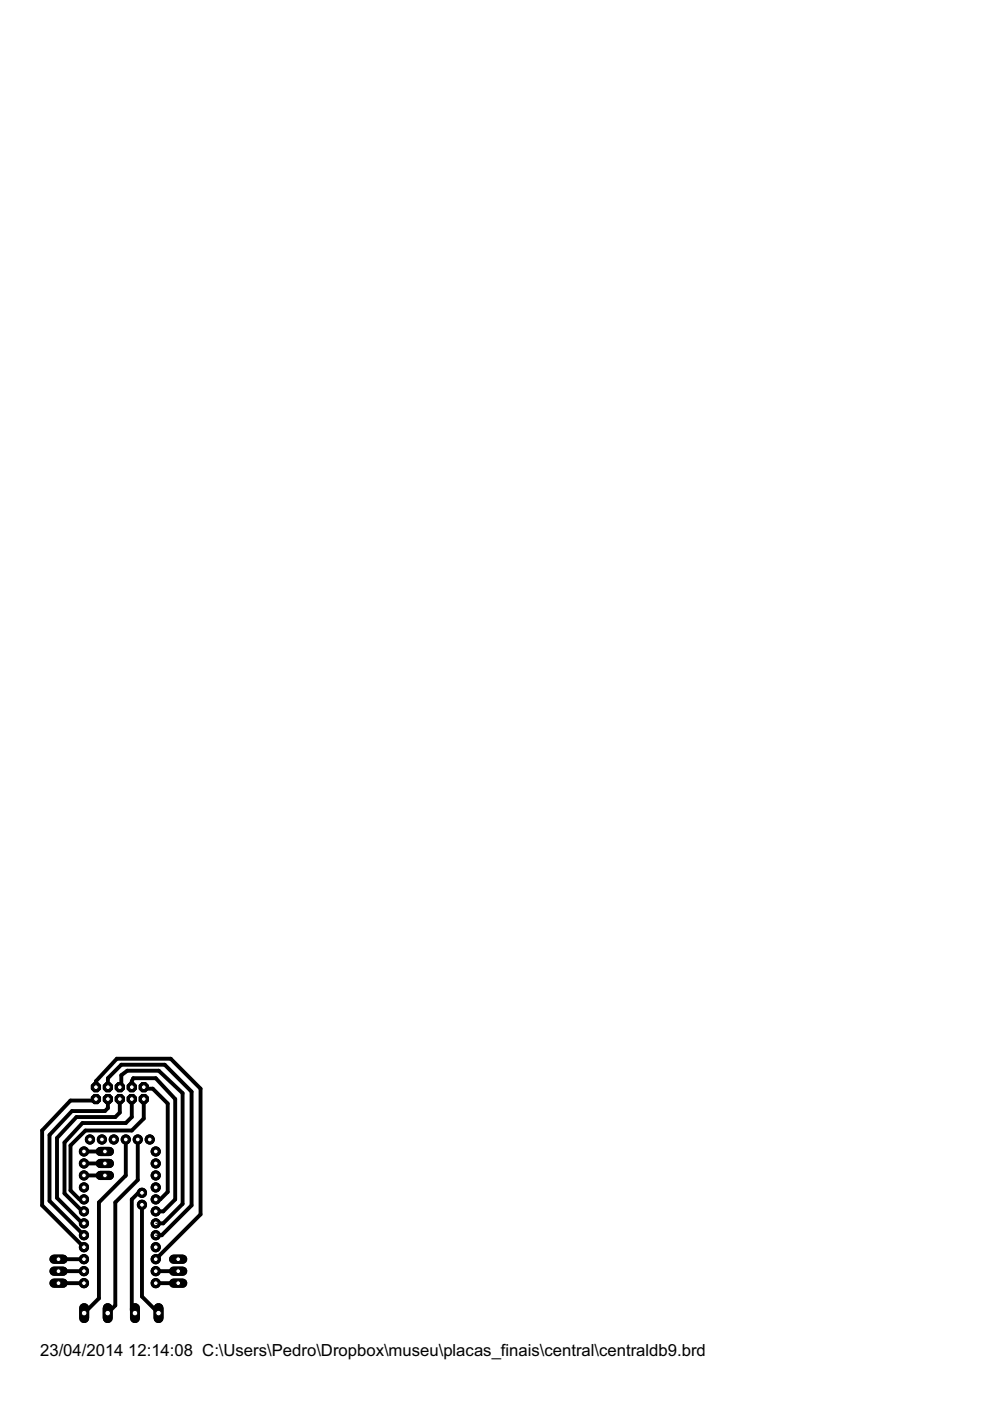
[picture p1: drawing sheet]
<svg xmlns="http://www.w3.org/2000/svg" width="210mm" height="297mm" viewBox="0 0 210 297" stroke-linecap="round" stroke-linejoin="round" font-family="sans-serif">
<defs><g id="words">
<g font-size="4">
<text x="8.5" y="287.5">23/04/2014</text>
<text x="27.2" y="287.5">12:14:08 C:\Users\Pedro\Dropbox\museu\placas_finais\central\centraldb9.brd</text>
</g>
</g></defs>
<g fill="none" stroke="#000" stroke-width=".83">
<path d="M20.3 230.5v-1.3l4.5-4.7h11.4l6.3 6.3v26.7l-8.8 8.8v.7h-.7M20.3 233l-.3 .3h-5.1l-6 6.4v15.9l8.9 8.8v.4M22.9 230.5v-1.9l2.8-2.9h9.2l5.7 5.8v24.1l-6.3 6.3h-.6M22.9 233v1.9l-.7 .7h-6.9l-4.8 5v14l7.3 7.3M25.4 230.5l.3-.3v-2.2l1.3-1h6.7l5 4.8v23.4l-4.1 4.2h-1.3M25.4 233v2.9l-1 .9h-8.2l-4.1 4.5v12.7l5.4 5.4h.3M27.9 230.5v-1.3l.4-.6h4.7l4.1 4.4v21.3l-2.5 2.5h-1.6M27.9 233v3.8l-1.2 1.3h-9.2l-3.8 4.1v10.8l3.8 3.8h.3M30.5 233v4.2l-2.6 2.5h-9.8l-3.2 3.2v9.5l1.9 1.9h1M30.5 230.5l.3 .3h1.6l3.2 3.2v18.7l-1.6 1.6h-1M17.8 244.1h4.4M17.8 246.7h4.4"/>
<path d="M17.8 249.2h4.4M26.7 241.6v7.6l-5.7 5.7v20.4l-3.2 3.1M29.2 241.6v8.6l-4.8 4.7v21.9l-1.6 1.6M30.1 252.9h-.8l-1.4 1.4v23.4l.7 .7M30.1 255.4v19.5l3.5 3.5M12.4 267h5.4M12.4 269.5h5.4M12.4 272.1h5.4M33 269.5h4.8M33 272.1h4.8"/>
</g>
<circle cx="33" cy="244.1" r=".97" fill="#000" stroke="#000" stroke-width=".21"/>
<circle cx="33" cy="244.1" r=".51" fill="#fff" stroke="#000" stroke-width=".21"/>
<circle cx="33" cy="246.7" r=".97" fill="#000" stroke="#000" stroke-width=".21"/>
<circle cx="33" cy="246.7" r=".51" fill="#fff" stroke="#000" stroke-width=".21"/>
<circle cx="33" cy="249.2" r=".97" fill="#000" stroke="#000" stroke-width=".21"/>
<circle cx="33" cy="249.2" r=".51" fill="#fff" stroke="#000" stroke-width=".21"/>
<circle cx="33" cy="251.8" r=".97" fill="#000" stroke="#000" stroke-width=".21"/>
<circle cx="33" cy="251.8" r=".51" fill="#fff" stroke="#000" stroke-width=".21"/>
<circle cx="33" cy="254.3" r=".97" fill="#000" stroke="#000" stroke-width=".21"/>
<circle cx="33" cy="254.3" r=".51" fill="#fff" stroke="#000" stroke-width=".21"/>
<circle cx="33" cy="256.8" r=".97" fill="#000" stroke="#000" stroke-width=".21"/>
<circle cx="33" cy="256.8" r=".51" fill="#fff" stroke="#000" stroke-width=".21"/>
<circle cx="33" cy="259.4" r=".97" fill="#000" stroke="#000" stroke-width=".21"/>
<circle cx="33" cy="259.4" r=".51" fill="#fff" stroke="#000" stroke-width=".21"/>
<circle cx="33" cy="261.9" r=".97" fill="#000" stroke="#000" stroke-width=".21"/>
<circle cx="33" cy="261.9" r=".51" fill="#fff" stroke="#000" stroke-width=".21"/>
<circle cx="33" cy="264.4" r=".97" fill="#000" stroke="#000" stroke-width=".21"/>
<circle cx="33" cy="264.4" r=".51" fill="#fff" stroke="#000" stroke-width=".21"/>
<circle cx="33" cy="267" r=".97" fill="#000" stroke="#000" stroke-width=".21"/>
<circle cx="33" cy="267" r=".51" fill="#fff" stroke="#000" stroke-width=".21"/>
<circle cx="33" cy="269.5" r=".97" fill="#000" stroke="#000" stroke-width=".21"/>
<circle cx="33" cy="269.5" r=".51" fill="#fff" stroke="#000" stroke-width=".21"/>
<circle cx="33" cy="272.1" r=".97" fill="#000" stroke="#000" stroke-width=".21"/>
<circle cx="33" cy="272.1" r=".51" fill="#fff" stroke="#000" stroke-width=".21"/>
<circle cx="17.8" cy="272.1" r=".97" fill="#000" stroke="#000" stroke-width=".21"/>
<circle cx="17.8" cy="272.1" r=".51" fill="#fff" stroke="#000" stroke-width=".21"/>
<circle cx="17.8" cy="269.5" r=".97" fill="#000" stroke="#000" stroke-width=".21"/>
<circle cx="17.8" cy="269.5" r=".51" fill="#fff" stroke="#000" stroke-width=".21"/>
<circle cx="17.8" cy="267" r=".97" fill="#000" stroke="#000" stroke-width=".21"/>
<circle cx="17.8" cy="267" r=".51" fill="#fff" stroke="#000" stroke-width=".21"/>
<circle cx="17.8" cy="264.4" r=".97" fill="#000" stroke="#000" stroke-width=".21"/>
<circle cx="17.8" cy="264.4" r=".51" fill="#fff" stroke="#000" stroke-width=".21"/>
<circle cx="17.8" cy="261.9" r=".97" fill="#000" stroke="#000" stroke-width=".21"/>
<circle cx="17.8" cy="261.9" r=".51" fill="#fff" stroke="#000" stroke-width=".21"/>
<circle cx="17.8" cy="259.4" r=".97" fill="#000" stroke="#000" stroke-width=".21"/>
<circle cx="17.8" cy="259.4" r=".51" fill="#fff" stroke="#000" stroke-width=".21"/>
<circle cx="17.8" cy="256.8" r=".97" fill="#000" stroke="#000" stroke-width=".21"/>
<circle cx="17.8" cy="256.8" r=".51" fill="#fff" stroke="#000" stroke-width=".21"/>
<circle cx="17.8" cy="254.3" r=".97" fill="#000" stroke="#000" stroke-width=".21"/>
<circle cx="17.8" cy="254.3" r=".51" fill="#fff" stroke="#000" stroke-width=".21"/>
<circle cx="17.8" cy="251.8" r=".97" fill="#000" stroke="#000" stroke-width=".21"/>
<circle cx="17.8" cy="251.8" r=".51" fill="#fff" stroke="#000" stroke-width=".21"/>
<circle cx="17.8" cy="249.2" r=".97" fill="#000" stroke="#000" stroke-width=".21"/>
<circle cx="17.8" cy="249.2" r=".51" fill="#fff" stroke="#000" stroke-width=".21"/>
<circle cx="17.8" cy="246.7" r=".97" fill="#000" stroke="#000" stroke-width=".21"/>
<circle cx="17.8" cy="246.7" r=".51" fill="#fff" stroke="#000" stroke-width=".21"/>
<circle cx="17.8" cy="244.1" r=".97" fill="#000" stroke="#000" stroke-width=".21"/>
<circle cx="17.8" cy="244.1" r=".51" fill="#fff" stroke="#000" stroke-width=".21"/>
<circle cx="30.1" cy="255.4" r=".97" fill="#000" stroke="#000" stroke-width=".21"/>
<circle cx="30.1" cy="255.4" r=".51" fill="#fff" stroke="#000" stroke-width=".21"/>
<circle cx="30.1" cy="252.9" r=".97" fill="#000" stroke="#000" stroke-width=".21"/>
<circle cx="30.1" cy="252.9" r=".51" fill="#fff" stroke="#000" stroke-width=".21"/>
<circle cx="31.7" cy="241.6" r=".97" fill="#000" stroke="#000" stroke-width=".21"/>
<circle cx="31.7" cy="241.6" r=".51" fill="#fff" stroke="#000" stroke-width=".21"/>
<circle cx="29.2" cy="241.6" r=".97" fill="#000" stroke="#000" stroke-width=".21"/>
<circle cx="29.2" cy="241.6" r=".51" fill="#fff" stroke="#000" stroke-width=".21"/>
<circle cx="26.7" cy="241.6" r=".97" fill="#000" stroke="#000" stroke-width=".21"/>
<circle cx="26.7" cy="241.6" r=".51" fill="#fff" stroke="#000" stroke-width=".21"/>
<circle cx="24.1" cy="241.6" r=".97" fill="#000" stroke="#000" stroke-width=".21"/>
<circle cx="24.1" cy="241.6" r=".51" fill="#fff" stroke="#000" stroke-width=".21"/>
<circle cx="21.6" cy="241.6" r=".97" fill="#000" stroke="#000" stroke-width=".21"/>
<circle cx="21.6" cy="241.6" r=".51" fill="#fff" stroke="#000" stroke-width=".21"/>
<circle cx="19.1" cy="241.6" r=".97" fill="#000" stroke="#000" stroke-width=".21"/>
<circle cx="19.1" cy="241.6" r=".51" fill="#fff" stroke="#000" stroke-width=".21"/>
<path d="M33.6 277.3v2.2" fill="none" stroke="#000" stroke-width="2.1"/>
<circle cx="33.6" cy="278.4" r=".59" fill="#fff" stroke="#000" stroke-width=".21"/>
<path d="M28.6 277.3v2.2" fill="none" stroke="#000" stroke-width="2.1"/>
<circle cx="28.6" cy="278.4" r=".59" fill="#fff" stroke="#000" stroke-width=".21"/>
<path d="M22.8 277.3v2.2" fill="none" stroke="#000" stroke-width="2.1"/>
<circle cx="22.8" cy="278.4" r=".59" fill="#fff" stroke="#000" stroke-width=".21"/>
<path d="M17.8 277.3v2.2" fill="none" stroke="#000" stroke-width="2.1"/>
<circle cx="17.8" cy="278.4" r=".59" fill="#fff" stroke="#000" stroke-width=".21"/>
<path d="M21.3 249.2h1.9" fill="none" stroke="#000" stroke-width="1.9"/>
<circle cx="22.2" cy="249.2" r=".51" fill="#fff" stroke="#000" stroke-width=".21"/>
<path d="M21.3 246.7h1.9" fill="none" stroke="#000" stroke-width="1.9"/>
<circle cx="22.2" cy="246.7" r=".51" fill="#fff" stroke="#000" stroke-width=".21"/>
<path d="M21.3 244.1h1.9" fill="none" stroke="#000" stroke-width="1.9"/>
<circle cx="22.2" cy="244.1" r=".51" fill="#fff" stroke="#000" stroke-width=".21"/>
<path d="M11.5 272.1h1.9" fill="none" stroke="#000" stroke-width="1.9"/>
<circle cx="12.4" cy="272.1" r=".51" fill="#fff" stroke="#000" stroke-width=".21"/>
<path d="M11.5 269.5h1.9" fill="none" stroke="#000" stroke-width="1.9"/>
<circle cx="12.4" cy="269.5" r=".51" fill="#fff" stroke="#000" stroke-width=".21"/>
<path d="M11.5 267h1.9" fill="none" stroke="#000" stroke-width="1.9"/>
<circle cx="12.4" cy="267" r=".51" fill="#fff" stroke="#000" stroke-width=".21"/>
<path d="M36.8 267h1.9" fill="none" stroke="#000" stroke-width="1.9"/>
<circle cx="37.8" cy="267" r=".51" fill="#fff" stroke="#000" stroke-width=".21"/>
<path d="M36.8 269.5h1.9" fill="none" stroke="#000" stroke-width="1.9"/>
<circle cx="37.8" cy="269.5" r=".51" fill="#fff" stroke="#000" stroke-width=".21"/>
<path d="M36.8 272.1h1.9" fill="none" stroke="#000" stroke-width="1.9"/>
<circle cx="37.8" cy="272.1" r=".51" fill="#fff" stroke="#000" stroke-width=".21"/>
<circle cx="30.5" cy="230.5" r="1.05" fill="#000" stroke="#000" stroke-width=".21"/>
<circle cx="30.5" cy="230.5" r=".51" fill="#fff" stroke="#000" stroke-width=".21"/>
<circle cx="27.9" cy="230.5" r="1.05" fill="#000" stroke="#000" stroke-width=".21"/>
<circle cx="27.9" cy="230.5" r=".51" fill="#fff" stroke="#000" stroke-width=".21"/>
<circle cx="25.4" cy="230.5" r="1.05" fill="#000" stroke="#000" stroke-width=".21"/>
<circle cx="25.4" cy="230.5" r=".51" fill="#fff" stroke="#000" stroke-width=".21"/>
<circle cx="22.9" cy="230.5" r="1.05" fill="#000" stroke="#000" stroke-width=".21"/>
<circle cx="22.9" cy="230.5" r=".51" fill="#fff" stroke="#000" stroke-width=".21"/>
<circle cx="20.3" cy="230.5" r="1.05" fill="#000" stroke="#000" stroke-width=".21"/>
<circle cx="20.3" cy="230.5" r=".51" fill="#fff" stroke="#000" stroke-width=".21"/>
<circle cx="30.5" cy="233" r="1.05" fill="#000" stroke="#000" stroke-width=".21"/>
<circle cx="30.5" cy="233" r=".51" fill="#fff" stroke="#000" stroke-width=".21"/>
<circle cx="27.9" cy="233" r="1.05" fill="#000" stroke="#000" stroke-width=".21"/>
<circle cx="27.9" cy="233" r=".51" fill="#fff" stroke="#000" stroke-width=".21"/>
<circle cx="25.4" cy="233" r="1.05" fill="#000" stroke="#000" stroke-width=".21"/>
<circle cx="25.4" cy="233" r=".51" fill="#fff" stroke="#000" stroke-width=".21"/>
<circle cx="22.9" cy="233" r="1.05" fill="#000" stroke="#000" stroke-width=".21"/>
<circle cx="22.9" cy="233" r=".51" fill="#fff" stroke="#000" stroke-width=".21"/>
<circle cx="20.3" cy="233" r="1.05" fill="#000" stroke="#000" stroke-width=".21"/>
<circle cx="20.3" cy="233" r=".51" fill="#fff" stroke="#000" stroke-width=".21"/>
<circle cx="33" cy="244.1" r=".97" fill="#000" stroke="#000" stroke-width=".21"/>
<circle cx="33" cy="244.1" r=".51" fill="#fff" stroke="#000" stroke-width=".21"/>
<circle cx="33" cy="246.7" r=".97" fill="#000" stroke="#000" stroke-width=".21"/>
<circle cx="33" cy="246.7" r=".51" fill="#fff" stroke="#000" stroke-width=".21"/>
<circle cx="33" cy="249.2" r=".97" fill="#000" stroke="#000" stroke-width=".21"/>
<circle cx="33" cy="249.2" r=".51" fill="#fff" stroke="#000" stroke-width=".21"/>
<circle cx="33" cy="251.8" r=".97" fill="#000" stroke="#000" stroke-width=".21"/>
<circle cx="33" cy="251.8" r=".51" fill="#fff" stroke="#000" stroke-width=".21"/>
<circle cx="33" cy="254.3" r=".97" fill="#000" stroke="#000" stroke-width=".21"/>
<circle cx="33" cy="254.3" r=".51" fill="#fff" stroke="#000" stroke-width=".21"/>
<circle cx="33" cy="256.8" r=".97" fill="#000" stroke="#000" stroke-width=".21"/>
<circle cx="33" cy="256.8" r=".51" fill="#fff" stroke="#000" stroke-width=".21"/>
<circle cx="33" cy="259.4" r=".97" fill="#000" stroke="#000" stroke-width=".21"/>
<circle cx="33" cy="259.4" r=".51" fill="#fff" stroke="#000" stroke-width=".21"/>
<circle cx="33" cy="261.9" r=".97" fill="#000" stroke="#000" stroke-width=".21"/>
<circle cx="33" cy="261.9" r=".51" fill="#fff" stroke="#000" stroke-width=".21"/>
<circle cx="33" cy="264.4" r=".97" fill="#000" stroke="#000" stroke-width=".21"/>
<circle cx="33" cy="264.4" r=".51" fill="#fff" stroke="#000" stroke-width=".21"/>
<circle cx="33" cy="267" r=".97" fill="#000" stroke="#000" stroke-width=".21"/>
<circle cx="33" cy="267" r=".51" fill="#fff" stroke="#000" stroke-width=".21"/>
<circle cx="33" cy="269.5" r=".97" fill="#000" stroke="#000" stroke-width=".21"/>
<circle cx="33" cy="269.5" r=".51" fill="#fff" stroke="#000" stroke-width=".21"/>
<circle cx="33" cy="272.1" r=".97" fill="#000" stroke="#000" stroke-width=".21"/>
<circle cx="33" cy="272.1" r=".51" fill="#fff" stroke="#000" stroke-width=".21"/>
<circle cx="17.8" cy="272.1" r=".97" fill="#000" stroke="#000" stroke-width=".21"/>
<circle cx="17.8" cy="272.1" r=".51" fill="#fff" stroke="#000" stroke-width=".21"/>
<circle cx="17.8" cy="269.5" r=".97" fill="#000" stroke="#000" stroke-width=".21"/>
<circle cx="17.8" cy="269.5" r=".51" fill="#fff" stroke="#000" stroke-width=".21"/>
<circle cx="17.8" cy="267" r=".97" fill="#000" stroke="#000" stroke-width=".21"/>
<circle cx="17.8" cy="267" r=".51" fill="#fff" stroke="#000" stroke-width=".21"/>
<circle cx="17.8" cy="264.4" r=".97" fill="#000" stroke="#000" stroke-width=".21"/>
<circle cx="17.8" cy="264.4" r=".51" fill="#fff" stroke="#000" stroke-width=".21"/>
<circle cx="17.8" cy="261.9" r=".97" fill="#000" stroke="#000" stroke-width=".21"/>
<circle cx="17.8" cy="261.9" r=".51" fill="#fff" stroke="#000" stroke-width=".21"/>
<circle cx="17.8" cy="259.4" r=".97" fill="#000" stroke="#000" stroke-width=".21"/>
<circle cx="17.8" cy="259.4" r=".51" fill="#fff" stroke="#000" stroke-width=".21"/>
<circle cx="17.8" cy="256.8" r=".97" fill="#000" stroke="#000" stroke-width=".21"/>
<circle cx="17.8" cy="256.8" r=".51" fill="#fff" stroke="#000" stroke-width=".21"/>
<circle cx="17.8" cy="254.3" r=".97" fill="#000" stroke="#000" stroke-width=".21"/>
<circle cx="17.8" cy="254.3" r=".51" fill="#fff" stroke="#000" stroke-width=".21"/>
<circle cx="17.8" cy="251.8" r=".97" fill="#000" stroke="#000" stroke-width=".21"/>
<circle cx="17.8" cy="251.8" r=".51" fill="#fff" stroke="#000" stroke-width=".21"/>
<circle cx="17.8" cy="249.2" r=".97" fill="#000" stroke="#000" stroke-width=".21"/>
<circle cx="17.8" cy="249.2" r=".51" fill="#fff" stroke="#000" stroke-width=".21"/>
<circle cx="17.8" cy="246.7" r=".97" fill="#000" stroke="#000" stroke-width=".21"/>
<circle cx="17.8" cy="246.7" r=".51" fill="#fff" stroke="#000" stroke-width=".21"/>
<circle cx="17.8" cy="244.1" r=".97" fill="#000" stroke="#000" stroke-width=".21"/>
<circle cx="17.8" cy="244.1" r=".51" fill="#fff" stroke="#000" stroke-width=".21"/>
<circle cx="30.1" cy="255.4" r=".97" fill="#000" stroke="#000" stroke-width=".21"/>
<circle cx="30.1" cy="255.4" r=".51" fill="#fff" stroke="#000" stroke-width=".21"/>
<circle cx="30.1" cy="252.9" r=".97" fill="#000" stroke="#000" stroke-width=".21"/>
<circle cx="30.1" cy="252.9" r=".51" fill="#fff" stroke="#000" stroke-width=".21"/>
<circle cx="31.7" cy="241.6" r=".97" fill="#000" stroke="#000" stroke-width=".21"/>
<circle cx="31.7" cy="241.6" r=".51" fill="#fff" stroke="#000" stroke-width=".21"/>
<circle cx="29.2" cy="241.6" r=".97" fill="#000" stroke="#000" stroke-width=".21"/>
<circle cx="29.2" cy="241.6" r=".51" fill="#fff" stroke="#000" stroke-width=".21"/>
<circle cx="26.7" cy="241.6" r=".97" fill="#000" stroke="#000" stroke-width=".21"/>
<circle cx="26.7" cy="241.6" r=".51" fill="#fff" stroke="#000" stroke-width=".21"/>
<circle cx="24.1" cy="241.6" r=".97" fill="#000" stroke="#000" stroke-width=".21"/>
<circle cx="24.1" cy="241.6" r=".51" fill="#fff" stroke="#000" stroke-width=".21"/>
<circle cx="21.6" cy="241.6" r=".97" fill="#000" stroke="#000" stroke-width=".21"/>
<circle cx="21.6" cy="241.6" r=".51" fill="#fff" stroke="#000" stroke-width=".21"/>
<circle cx="19.1" cy="241.6" r=".97" fill="#000" stroke="#000" stroke-width=".21"/>
<circle cx="19.1" cy="241.6" r=".51" fill="#fff" stroke="#000" stroke-width=".21"/>
<path d="M33.6 277.3v2.2" fill="none" stroke="#000" stroke-width="2.1"/>
<circle cx="33.6" cy="278.4" r=".59" fill="#fff" stroke="#000" stroke-width=".21"/>
<path d="M28.6 277.3v2.2" fill="none" stroke="#000" stroke-width="2.1"/>
<circle cx="28.6" cy="278.4" r=".59" fill="#fff" stroke="#000" stroke-width=".21"/>
<path d="M22.8 277.3v2.2" fill="none" stroke="#000" stroke-width="2.1"/>
<circle cx="22.8" cy="278.4" r=".59" fill="#fff" stroke="#000" stroke-width=".21"/>
<path d="M17.8 277.3v2.2" fill="none" stroke="#000" stroke-width="2.1"/>
<circle cx="17.8" cy="278.4" r=".59" fill="#fff" stroke="#000" stroke-width=".21"/>
<path d="M21.3 249.2h1.9" fill="none" stroke="#000" stroke-width="1.9"/>
<circle cx="22.2" cy="249.2" r=".51" fill="#fff" stroke="#000" stroke-width=".21"/>
<path d="M21.3 246.7h1.9" fill="none" stroke="#000" stroke-width="1.9"/>
<circle cx="22.2" cy="246.7" r=".51" fill="#fff" stroke="#000" stroke-width=".21"/>
<path d="M21.3 244.1h1.9" fill="none" stroke="#000" stroke-width="1.9"/>
<circle cx="22.2" cy="244.1" r=".51" fill="#fff" stroke="#000" stroke-width=".21"/>
<path d="M11.5 272.1h1.9" fill="none" stroke="#000" stroke-width="1.9"/>
<circle cx="12.4" cy="272.1" r=".51" fill="#fff" stroke="#000" stroke-width=".21"/>
<path d="M11.5 269.5h1.9" fill="none" stroke="#000" stroke-width="1.9"/>
<circle cx="12.4" cy="269.5" r=".51" fill="#fff" stroke="#000" stroke-width=".21"/>
<path d="M11.5 267h1.9" fill="none" stroke="#000" stroke-width="1.9"/>
<circle cx="12.4" cy="267" r=".51" fill="#fff" stroke="#000" stroke-width=".21"/>
<path d="M36.8 267h1.9" fill="none" stroke="#000" stroke-width="1.9"/>
<circle cx="37.8" cy="267" r=".51" fill="#fff" stroke="#000" stroke-width=".21"/>
<path d="M36.8 269.5h1.9" fill="none" stroke="#000" stroke-width="1.9"/>
<circle cx="37.8" cy="269.5" r=".51" fill="#fff" stroke="#000" stroke-width=".21"/>
<path d="M36.8 272.1h1.9" fill="none" stroke="#000" stroke-width="1.9"/>
<circle cx="37.8" cy="272.1" r=".51" fill="#fff" stroke="#000" stroke-width=".21"/>
<circle cx="30.5" cy="230.5" r="1.05" fill="#000" stroke="#000" stroke-width=".21"/>
<circle cx="30.5" cy="230.5" r=".51" fill="#fff" stroke="#000" stroke-width=".21"/>
<circle cx="27.9" cy="230.5" r="1.05" fill="#000" stroke="#000" stroke-width=".21"/>
<circle cx="27.9" cy="230.5" r=".51" fill="#fff" stroke="#000" stroke-width=".21"/>
<circle cx="25.4" cy="230.5" r="1.05" fill="#000" stroke="#000" stroke-width=".21"/>
<circle cx="25.4" cy="230.5" r=".51" fill="#fff" stroke="#000" stroke-width=".21"/>
<circle cx="22.9" cy="230.5" r="1.05" fill="#000" stroke="#000" stroke-width=".21"/>
<circle cx="22.9" cy="230.5" r=".51" fill="#fff" stroke="#000" stroke-width=".21"/>
<circle cx="20.3" cy="230.5" r="1.05" fill="#000" stroke="#000" stroke-width=".21"/>
<circle cx="20.3" cy="230.5" r=".51" fill="#fff" stroke="#000" stroke-width=".21"/>
<circle cx="30.5" cy="233" r="1.05" fill="#000" stroke="#000" stroke-width=".21"/>
<circle cx="30.5" cy="233" r=".51" fill="#fff" stroke="#000" stroke-width=".21"/>
<circle cx="27.9" cy="233" r="1.05" fill="#000" stroke="#000" stroke-width=".21"/>
<circle cx="27.9" cy="233" r=".51" fill="#fff" stroke="#000" stroke-width=".21"/>
<circle cx="25.4" cy="233" r="1.05" fill="#000" stroke="#000" stroke-width=".21"/>
<circle cx="25.4" cy="233" r=".51" fill="#fff" stroke="#000" stroke-width=".21"/>
<circle cx="22.9" cy="233" r="1.05" fill="#000" stroke="#000" stroke-width=".21"/>
<circle cx="22.9" cy="233" r=".51" fill="#fff" stroke="#000" stroke-width=".21"/>
<circle cx="20.3" cy="233" r="1.05" fill="#000" stroke="#000" stroke-width=".21"/>
<circle cx="20.3" cy="233" r=".51" fill="#fff" stroke="#000" stroke-width=".21"/>
<path d="M33 259.4h.3M33 261.9h.7" fill="none" stroke="#000" stroke-width=".21"/>
<use href="#words"/>
</svg>
